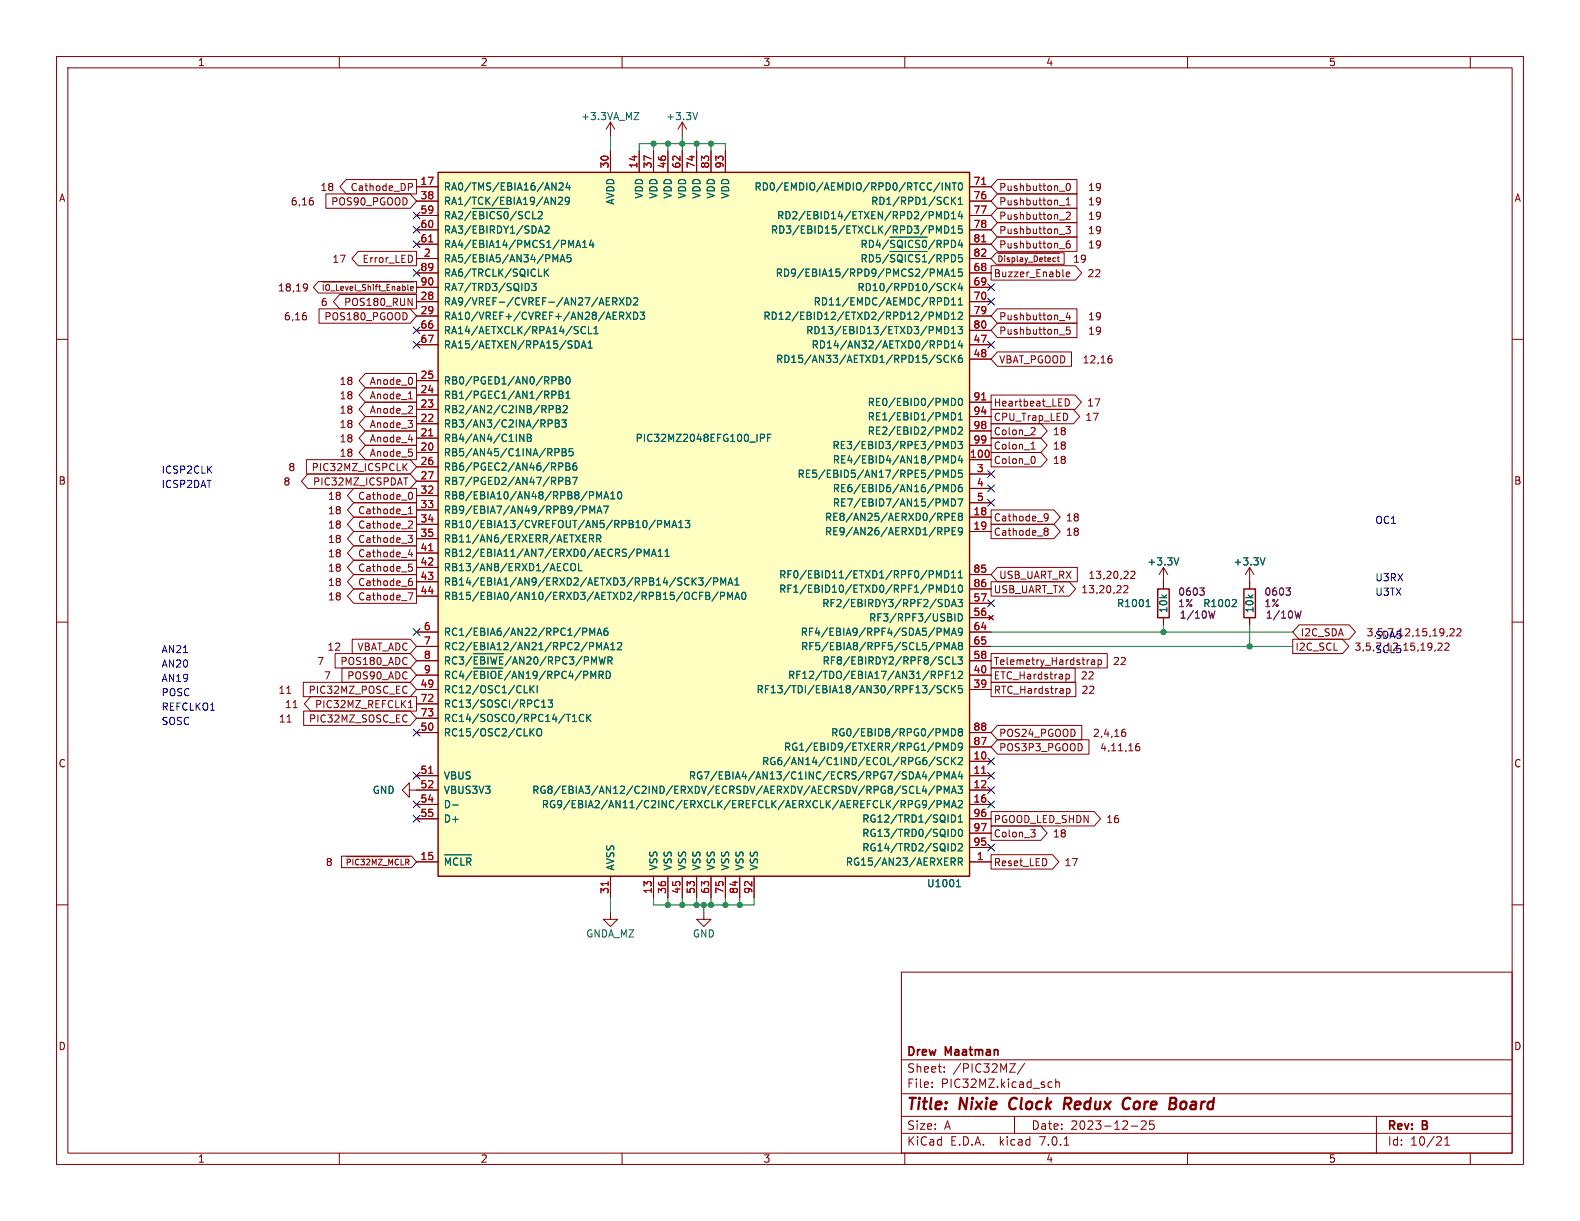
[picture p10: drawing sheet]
<svg xmlns="http://www.w3.org/2000/svg" width="279mm" height="216mm" viewBox="0 0 279 216" stroke-linecap="round" stroke-linejoin="round" font-family="sans-serif">
<defs><g id="words">
<g font-size="2.8" fill="#840000">
<text x="160.4" y="196.7">Title:</text>
<text x="169.8" y="196.7">Nixie</text>
<text x="179.2" y="196.7">Clock</text>
<text x="189.4" y="196.7">Redux</text>
<text x="200.5" y="196.7">Core</text>
<text x="209.3" y="196.7">Board</text>
</g>
<g font-size="2.1" fill="#840000">
<text x="160.4" y="189.8">Sheet:</text>
<text x="160.4" y="187">Drew</text>
<text x="167.3" y="187">Maatman</text>
<text x="168.6" y="189.8">/PIC32MZ/</text>
<text x="160.4" y="192.5">File:</text>
<text x="166.4" y="192.5">PIC32MZ.kicad_sch</text>
<text x="160.4" y="202.7">KiCad</text>
<text x="160.4" y="199.9">Size:</text>
<text x="167" y="199.9">A</text>
<text x="168.1" y="202.7">E.D.A.</text>
<text x="176.8" y="202.7">kicad</text>
<text x="182.4" y="199.9">Date:</text>
<text x="183.9" y="202.7">7.0.1</text>
<text x="189.3" y="199.9">2023-12-25</text>
<text x="245.4" y="200.1">Rev:</text>
<text x="245.4" y="202.7">Id:</text>
<text x="249.4" y="202.7">10/21</text>
<text x="251.6" y="200.1">B</text>
</g>
<g font-size="1.8" fill="#840000">
<text x="35" y="11.8">1</text>
<text x="85" y="11.8">2</text>
<text x="135" y="11.8">3</text>
<text x="185" y="11.8">4</text>
<text x="235" y="11.8">5</text>
<text x="10.4" y="35.8">A</text>
<text x="56.5" y="33.9">18</text>
<text x="61.9" y="33.9">Cathode_DP</text>
<text x="176.7" y="33.9">Pushbutton_0</text>
<text x="192.4" y="33.9">19</text>
<text x="267.8" y="35.8">A</text>
<text x="51.3" y="36.5">6,16</text>
<text x="58.4" y="36.5">POS90_PGOOD</text>
<text x="176.7" y="39">Pushbutton_2</text>
<text x="176.7" y="41.6">Pushbutton_3</text>
<text x="176.7" y="36.5">Pushbutton_1</text>
<text x="192.4" y="39">19</text>
<text x="192.4" y="41.6">19</text>
<text x="192.4" y="36.5">19</text>
<text x="58.7" y="46.6">17</text>
<text x="64" y="46.6">Error_LED</text>
<text x="176.7" y="44.1">Pushbutton_6</text>
<text x="189.8" y="46.6">19</text>
<text x="192.4" y="44.1">19</text>
<text x="49" y="51.7">18,19</text>
<text x="175.7" y="49.2">Buzzer_Enable</text>
<text x="192.3" y="49.2">22</text>
<text x="50.1" y="56.8">6,16</text>
<text x="56.6" y="54.3">6</text>
<text x="57.2" y="56.8">POS180_PGOOD</text>
<text x="60.7" y="54.3">POS180_RUN</text>
<text x="176.7" y="56.8">Pushbutton_4</text>
<text x="176.7" y="59.3">Pushbutton_5</text>
<text x="192.4" y="56.8">19</text>
<text x="192.4" y="59.3">19</text>
<text x="176.7" y="64.4">VBAT_PGOOD</text>
<text x="191.4" y="64.4">12,16</text>
<text x="59.9" y="68.2">18</text>
<text x="59.9" y="70.8">18</text>
<text x="65.3" y="68.2">Anode_0</text>
<text x="65.3" y="70.8">Anode_1</text>
<text x="59.9" y="73.3">18</text>
<text x="59.9" y="75.8">18</text>
<text x="65.3" y="73.3">Anode_2</text>
<text x="65.3" y="75.8">Anode_3</text>
<text x="175.7" y="74.6">CPU_Trap_LED</text>
<text x="175.7" y="77.1">Colon_2</text>
<text x="175.7" y="72">Heartbeat_LED</text>
<text x="186.2" y="77.1">18</text>
<text x="191.9" y="74.6">17</text>
<text x="192.2" y="72">17</text>
<text x="50.9" y="83.5">8</text>
<text x="55" y="83.5">PIC32MZ_ICSPCLK</text>
<text x="59.9" y="78.4">18</text>
<text x="59.9" y="80.9">18</text>
<text x="65.3" y="78.4">Anode_4</text>
<text x="65.3" y="80.9">Anode_5</text>
<text x="175.7" y="82.2">Colon_0</text>
<text x="175.7" y="79.7">Colon_1</text>
<text x="186.2" y="82.2">18</text>
<text x="186.2" y="79.7">18</text>
<text x="10.3" y="85.8">B</text>
<text x="50" y="86">8</text>
<text x="55.2" y="86">PIC32MZ_ICSPDAT</text>
<text x="57.9" y="88.5">18</text>
<text x="63.2" y="88.5">Cathode_0</text>
<text x="267.7" y="85.8">B</text>
<text x="57.9" y="93.6">18</text>
<text x="57.9" y="91.1">18</text>
<text x="63.2" y="93.6">Cathode_2</text>
<text x="63.2" y="91.1">Cathode_1</text>
<text x="175.7" y="92.4">Cathode_9</text>
<text x="175.7" y="94.9">Cathode_8</text>
<text x="188.5" y="92.4">18</text>
<text x="188.5" y="94.9">18</text>
<text x="57.9" y="96.2">18</text>
<text x="57.9" y="101.2">18</text>
<text x="57.9" y="98.7">18</text>
<text x="63.2" y="96.2">Cathode_3</text>
<text x="63.2" y="101.2">Cathode_5</text>
<text x="63.2" y="98.7">Cathode_4</text>
<text x="57.9" y="106.3">18</text>
<text x="57.9" y="103.8">18</text>
<text x="63.2" y="106.3">Cathode_7</text>
<text x="63.2" y="103.8">Cathode_6</text>
<text x="175.7" y="105.1">USB_UART_TX</text>
<text x="176.7" y="102.5">USB_UART_RX</text>
<text x="191.2" y="105.1">13,20,22</text>
<text x="192.5" y="102.5">13,20,22</text>
<text x="230" y="112.7">I2C_SDA</text>
<text x="241.7" y="112.7">3,5,7,12,15,19,22</text>
<text x="56" y="117.8">7</text>
<text x="57.8" y="115.2">12</text>
<text x="60.1" y="117.8">POS180_ADC</text>
<text x="63.1" y="115.2">VBAT_ADC</text>
<text x="175.7" y="117.8">Telemetry_Hardstrap</text>
<text x="196.8" y="117.8">22</text>
<text x="229.1" y="115.2">I2C_SCL</text>
<text x="239.5" y="115.2">3,5,7,12,15,19,22</text>
<text x="49.1" y="122.8">11</text>
<text x="50.3" y="125.4">11</text>
<text x="54.4" y="122.8">PIC32MZ_POSC_EC</text>
<text x="55.6" y="125.4">PIC32MZ_REFCLK1</text>
<text x="57.2" y="120.3">7</text>
<text x="61.3" y="120.3">POS90_ADC</text>
<text x="175.7" y="122.8">RTC_Hardstrap</text>
<text x="175.7" y="120.3">ETC_Hardstrap</text>
<text x="191.1" y="120.3">22</text>
<text x="191.3" y="122.8">22</text>
<text x="49.2" y="127.9">11</text>
<text x="54.5" y="127.9">PIC32MZ_SOSC_EC</text>
<text x="176.7" y="130.5">POS24_PGOOD</text>
<text x="193.3" y="130.5">2,4,16</text>
<text x="10.3" y="135.8">C</text>
<text x="176.7" y="133">POS3P3_PGOOD</text>
<text x="194.5" y="133">4,11,16</text>
<text x="267.7" y="135.8">C</text>
<text x="175.7" y="145.7">PGOOD_LED_SHDN</text>
<text x="175.7" y="148.2">Colon_3</text>
<text x="186.2" y="148.2">18</text>
<text x="195.6" y="145.7">16</text>
<text x="57.5" y="153.3">8</text>
<text x="175.7" y="153.3">Reset_LED</text>
<text x="188.3" y="153.3">17</text>
<text x="10.3" y="185.8">D</text>
<text x="267.7" y="185.8">D</text>
<text x="35" y="205.7">1</text>
<text x="85" y="205.7">2</text>
<text x="135" y="205.7">3</text>
<text x="185" y="205.7">4</text>
<text x="235" y="205.7">5</text>
</g>
<g font-size="1.8" fill="#006464">
<text x="102.7" y="21.4">+3.3VA_MZ</text>
<text x="117.7" y="21.4">+3.3V</text>
<text x="78.5" y="33.8">RA0/TMS/EBIA16/AN24</text>
<text x="113.9" y="35.3" transform="rotate(-90 113.9 35.3)">VDD</text>
<text x="116.4" y="35.3" transform="rotate(-90 116.4 35.3)">VDD</text>
<text x="118.9" y="35.3" transform="rotate(-90 118.9 35.3)">VDD</text>
<text x="121.5" y="35.3" transform="rotate(-90 121.5 35.3)">VDD</text>
<text x="124" y="35.3" transform="rotate(-90 124 35.3)">VDD</text>
<text x="126.6" y="35.3" transform="rotate(-90 126.6 35.3)">VDD</text>
<text x="129.1" y="35.3" transform="rotate(-90 129.1 35.3)">VDD</text>
<text x="133.3" y="33.8">RD0/EMDIO/AEMDIO/RPD0/RTCC/INT0</text>
<text x="78.5" y="36.4">RA1/TCK/EBIA19/AN29</text>
<text x="78.5" y="39.5">RA2/~{EBICS0}/SCL2</text>
<text x="78.5" y="41.5">RA3/EBIRDY1/SDA2</text>
<text x="108.8" y="36.3" transform="rotate(-90 108.8 36.3)">AVDD</text>
<text x="136.2" y="41.5">RD3/EBID15/ETXCLK/RPD3/PMD15</text>
<text x="137.3" y="38.9">RD2/EBID14/ETXEN/RPD2/PMD14</text>
<text x="153.9" y="36.4">RD1/RPD1/SCK1</text>
<text x="78.5" y="46.5">RA5/EBIA5/AN34/PMA5</text>
<text x="78.5" y="44">RA4/EBIA14/PMCS1/PMA14</text>
<text x="152" y="44.6">RD4/~{SQICS0}/RPD4</text>
<text x="152" y="47.2">RD5/~{SQICS1}/RPD5</text>
<text x="78.5" y="49.1">RA6/TRCLK/SQICLK</text>
<text x="78.5" y="51.6">RA7/TRD3/SQID3</text>
<text x="137" y="49.1">RD9/EBIA15/RPD9/PMCS2/PMA15</text>
<text x="151.5" y="51.6">RD10/RPD10/SCK4</text>
<text x="78.5" y="54.2">RA9/VREF-/CVREF-/AN27/AERXD2</text>
<text x="78.5" y="56.7">RA10/VREF+/CVREF+/AN28/AERXD3</text>
<text x="78.5" y="59.2">RA14/AETXCLK/RPA14/SCL1</text>
<text x="134.9" y="56.7">RD12/EBID12/ETXD2/RPD12/PMD12</text>
<text x="142.4" y="59.2">RD13/EBID13/ETXD3/PMD13</text>
<text x="143.8" y="54.2">RD11/EMDC/AEMDC/RPD11</text>
<text x="78.5" y="61.8">RA15/AETXEN/RPA15/SDA1</text>
<text x="137.1" y="64.3">RD15/AN33/AETXD1/RPD15/SCK6</text>
<text x="143.4" y="61.8">RD14/AN32/AETXD0/RPD14</text>
<text x="78.5" y="70.7">RB1/PGEC1/AN1/RPB1</text>
<text x="78.5" y="68.1">RB0/PGED1/AN0/RPB0</text>
<text x="153.3" y="71.9">RE0/EBID0/PMD0</text>
<text x="78.5" y="75.8">RB3/AN3/C2INA/RPB3</text>
<text x="78.5" y="73.2">RB2/AN2/C2INB/RPB2</text>
<text x="153.3" y="74.5">RE1/EBID1/PMD1</text>
<text x="153.3" y="77">RE2/EBID2/PMD2</text>
<text x="78.5" y="80.8">RB5/AN45/C1INA/RPB5</text>
<text x="78.5" y="78.3">RB4/AN4/C1INB</text>
<text x="78.5" y="83.4">RB6/PGEC2/AN46/RPB6</text>
<text x="112.3" y="78.3">PIC32MZ2048EFG100_IPF</text>
<text x="147.1" y="79.6">RE3/EBID3/RPE3/PMD3</text>
<text x="147.1" y="82.1">RE4/EBID4/AN18/PMD4</text>
<text x="78.5" y="85.9">RB7/PGED2/AN47/RPB7</text>
<text x="78.5" y="88.5">RB8/EBIA10/AN48/RPB8/PMA10</text>
<text x="140.9" y="84.6">RE5/EBID5/AN17/RPE5/PMD5</text>
<text x="147.1" y="87.2">RE6/EBID6/AN16/PMD6</text>
<text x="147.1" y="89.7">RE7/EBID7/AN15/PMD7</text>
<text x="78.5" y="91">RB9/EBIA7/AN49/RPB9/PMA7</text>
<text x="78.5" y="93.5">RB10/EBIA13/CVREFOUT/AN5/RPB10/PMA13</text>
<text x="145.8" y="92.3">RE8/AN25/AERXD0/RPE8</text>
<text x="145.8" y="94.8">RE9/AN26/AERXD1/RPE9</text>
<text x="78.5" y="96.1">RB11/AN6/ERXERR/AETXERR</text>
<text x="78.5" y="98.6">RB12/EBIA11/AN7/ERXD0/AECRS/PMA11</text>
<text x="78.5" y="101.2">RB13/AN8/ERXD1/AECOL</text>
<text x="202.8" y="100.1">+3.3V</text>
<text x="218.1" y="100.1">+3.3V</text>
<text x="78.5" y="103.7">RB14/EBIA1/AN9/ERXD2/AETXD3/RPB14/SCK3/PMA1</text>
<text x="78.5" y="106.2">RB15/EBIA0/AN10/ERXD3/AETXD2/RPB15/OCFB/PMA0</text>
<text x="137.6" y="102.4">RF0/EBID11/ETXD1/RPF0/PMD11</text>
<text x="137.6" y="105">RF1/EBID10/ETXD0/RPF1/PMD10</text>
<text x="145.3" y="107.5">RF2/EBIRDY3/RPF2/SDA3</text>
<text x="197.5" y="107.5">R1001</text>
<text x="212.7" y="107.5">R1002</text>
<text x="78.5" y="112.6">RC1/EBIA6/AN22/RPC1/PMA6</text>
<text x="141.5" y="112.6">RF4/EBIA9/RPF4/SDA5/PMA9</text>
<text x="153.6" y="110">RF3/RPF3/USBID</text>
<text x="206.6" y="108.5" transform="rotate(-90 206.6 108.5)">10k</text>
<text x="221.8" y="108.5" transform="rotate(-90 221.8 108.5)">10k</text>
<text x="78.5" y="115.1">RC2/EBIA12/AN21/RPC2/PMA12</text>
<text x="78.5" y="118.3">RC3/~{EBIWE}/AN20/RPC3/PMWR</text>
<text x="141.5" y="115.1">RF5/EBIA8/RPF5/SCL5/PMA8</text>
<text x="145.3" y="117.7">RF8/EBIRDY2/RPF8/SCL3</text>
<text x="78.5" y="122.7">RC12/OSC1/CLKI</text>
<text x="78.5" y="125.3">RC13/SOSCI/RPC13</text>
<text x="78.5" y="120.8">RC4/~{EBIOE}/AN19/RPC4/PMRD</text>
<text x="133.7" y="122.7">RF13/TDI/EBIA18/AN30/RPF13/SCK5</text>
<text x="139.2" y="120.2">RF12/TDO/EBIA17/AN31/RPF12</text>
<text x="78.5" y="130.4">RC15/OSC2/CLKO</text>
<text x="78.5" y="127.8">RC14/SOSCO/RPC14/T1CK</text>
<text x="146.8" y="130.4">RG0/EBID8/RPG0/PMD8</text>
<text x="78.5" y="138">VBUS</text>
<text x="121.7" y="138">RG7/EBIA4/AN13/C1INC/ECRS/RPG7/SDA4/PMA4</text>
<text x="134.6" y="135.4">RG6/AN14/C1IND/ECOL/RPG6/SCK2</text>
<text x="138.5" y="132.9">RG1/EBID9/ETXERR/RPG1/PMD9</text>
<text x="65.8" y="140.5">GND</text>
<text x="78.5" y="140.5">VBUS3V3</text>
<text x="78.5" y="143.1">D-</text>
<text x="94" y="140.5">RG8/EBIA3/AN12/C2IND/ERXDV/ECRSDV/AERXDV/AECRSDV/RPG8/SCL4/PMA3</text>
<text x="95.7" y="143.1">RG9/EBIA2/AN11/C2INC/ERXCLK/EREFCLK/AERXCLK/AEREFCLK/RPG9/PMA2</text>
<text x="78.5" y="145.6">D+</text>
<text x="152.3" y="145.6">RG12/TRD1/SQID1</text>
<text x="152.3" y="148.1">RG13/TRD0/SQID0</text>
<text x="78.5" y="153.8">~{MCLR}</text>
<text x="108.8" y="153.9" transform="rotate(-90 108.8 153.9)">AVSS</text>
<text x="116.4" y="153.9" transform="rotate(-90 116.4 153.9)">VSS</text>
<text x="118.9" y="153.9" transform="rotate(-90 118.9 153.9)">VSS</text>
<text x="121.5" y="153.9" transform="rotate(-90 121.5 153.9)">VSS</text>
<text x="124" y="153.9" transform="rotate(-90 124 153.9)">VSS</text>
<text x="126.6" y="153.9" transform="rotate(-90 126.6 153.9)">VSS</text>
<text x="129.1" y="153.9" transform="rotate(-90 129.1 153.9)">VSS</text>
<text x="131.6" y="153.9" transform="rotate(-90 131.6 153.9)">VSS</text>
<text x="134.2" y="153.9" transform="rotate(-90 134.2 153.9)">VSS</text>
<text x="149.4" y="153.2">RG15/AN23/AERXERR</text>
<text x="152.3" y="150.7">RG14/TRD2/SQID2</text>
<text x="163.9" y="157">U1001</text>
<text x="103.6" y="165.9">GNDA_MZ</text>
<text x="122.5" y="165.9">GND</text>
</g>
<g font-size="1.8" fill="#a90000">
<text x="107.7" y="29.8" transform="rotate(-90 107.7 29.8)">30</text>
<text x="112.8" y="29.8" transform="rotate(-90 112.8 29.8)">14</text>
<text x="115.3" y="29.8" transform="rotate(-90 115.3 29.8)">37</text>
<text x="117.9" y="29.8" transform="rotate(-90 117.9 29.8)">46</text>
<text x="120.4" y="29.8" transform="rotate(-90 120.4 29.8)">62</text>
<text x="122.9" y="29.8" transform="rotate(-90 122.9 29.8)">74</text>
<text x="125.5" y="29.8" transform="rotate(-90 125.5 29.8)">83</text>
<text x="128" y="29.8" transform="rotate(-90 128 29.8)">93</text>
<text x="74.3" y="32.8">17</text>
<text x="74.3" y="35.3">38</text>
<text x="172.1" y="32.8">71</text>
<text x="172.1" y="35.3">76</text>
<text x="74.3" y="37.8">59</text>
<text x="74.3" y="40.4">60</text>
<text x="172.1" y="37.8">77</text>
<text x="172.1" y="40.4">78</text>
<text x="74.3" y="42.9">61</text>
<text x="74.9" y="45.5">2</text>
<text x="172.1" y="42.9">81</text>
<text x="172.1" y="45.5">82</text>
<text x="74.3" y="53.1">28</text>
<text x="74.3" y="48">89</text>
<text x="74.3" y="50.5">90</text>
<text x="172.1" y="48">68</text>
<text x="172.1" y="50.5">69</text>
<text x="172.1" y="53.1">70</text>
<text x="74.3" y="55.6">29</text>
<text x="74.3" y="58.2">66</text>
<text x="172.1" y="55.6">79</text>
<text x="172.1" y="58.2">80</text>
<text x="74.3" y="60.7">67</text>
<text x="172.1" y="60.7">47</text>
<text x="172.1" y="63.2">48</text>
<text x="74.3" y="69.6">24</text>
<text x="74.3" y="67.1">25</text>
<text x="172.1" y="70.9">91</text>
<text x="74.3" y="77.2">21</text>
<text x="74.3" y="74.7">22</text>
<text x="74.3" y="72.1">23</text>
<text x="172.1" y="73.4">94</text>
<text x="172.1" y="75.9">98</text>
<text x="74.3" y="79.8">20</text>
<text x="74.3" y="82.3">26</text>
<text x="171.5" y="81">100</text>
<text x="172.1" y="78.5">99</text>
<text x="172.7" y="83.6">3</text>
<text x="74.3" y="84.8">27</text>
<text x="74.3" y="87.4">32</text>
<text x="74.3" y="89.9">33</text>
<text x="172.7" y="86.1">4</text>
<text x="172.7" y="88.6">5</text>
<text x="74.3" y="92.5">34</text>
<text x="74.3" y="95">35</text>
<text x="172.1" y="91.2">18</text>
<text x="172.1" y="93.7">19</text>
<text x="74.3" y="97.5">41</text>
<text x="74.3" y="100.1">42</text>
<text x="172.1" y="101.3">85</text>
<text x="74.3" y="102.6">43</text>
<text x="74.3" y="105.2">44</text>
<text x="172.1" y="106.4">57</text>
<text x="172.1" y="103.9">86</text>
<text x="74.9" y="111.5">6</text>
<text x="172.1" y="109">56</text>
<text x="172.1" y="111.5">64</text>
<text x="74.9" y="114">7</text>
<text x="74.9" y="116.6">8</text>
<text x="74.9" y="119.1">9</text>
<text x="172.1" y="119.1">40</text>
<text x="172.1" y="116.6">58</text>
<text x="172.1" y="114">65</text>
<text x="74.3" y="121.7">49</text>
<text x="74.3" y="124.2">72</text>
<text x="172.1" y="121.7">39</text>
<text x="74.3" y="129.3">50</text>
<text x="74.3" y="126.7">73</text>
<text x="172.1" y="131.8">87</text>
<text x="172.1" y="129.3">88</text>
<text x="74.3" y="136.9">51</text>
<text x="172.1" y="134.4">10</text>
<text x="172.1" y="136.9">11</text>
<text x="74.3" y="139.4">52</text>
<text x="74.3" y="142">54</text>
<text x="172.1" y="139.4">12</text>
<text x="172.1" y="142">16</text>
<text x="74.3" y="144.5">55</text>
<text x="172.1" y="149.6">95</text>
<text x="172.1" y="144.5">96</text>
<text x="172.1" y="147.1">97</text>
<text x="74.3" y="152.1">15</text>
<text x="172.7" y="152.1">1</text>
<text x="107.7" y="158.1" transform="rotate(-90 107.7 158.1)">31</text>
<text x="115.3" y="158.1" transform="rotate(-90 115.3 158.1)">13</text>
<text x="117.9" y="158.1" transform="rotate(-90 117.9 158.1)">36</text>
<text x="120.4" y="158.1" transform="rotate(-90 120.4 158.1)">45</text>
<text x="122.9" y="158.1" transform="rotate(-90 122.9 158.1)">53</text>
<text x="125.5" y="158.1" transform="rotate(-90 125.5 158.1)">63</text>
<text x="128" y="158.1" transform="rotate(-90 128 158.1)">75</text>
<text x="130.6" y="158.1" transform="rotate(-90 130.6 158.1)">84</text>
<text x="133.1" y="158.1" transform="rotate(-90 133.1 158.1)">92</text>
</g>
<g font-size="1.8" fill="#0000c2">
<text x="28.6" y="83.8">ICSP2CLK</text>
<text x="28.6" y="86.4">ICSP2DAT</text>
<text x="243.2" y="92.7">OC1</text>
<text x="243.2" y="105.4">U3TX</text>
<text x="243.2" y="102.9">U3RX</text>
<text x="243.2" y="113">SDA5</text>
<text x="28.6" y="118.1">AN20</text>
<text x="28.6" y="115.6">AN21</text>
<text x="243.2" y="115.6">SCL5</text>
<text x="28.6" y="123.2">POSC</text>
<text x="28.6" y="125.7">REFCLKO1</text>
<text x="28.6" y="120.6">AN19</text>
<text x="28.6" y="128.3">SOSC</text>
</g>
<g font-size="1.8" fill="#840084">
<text x="208.3" y="105.5">0603</text>
<text x="208.3" y="107.5">1%</text>
<text x="223.5" y="105.5">0603</text>
<text x="223.5" y="107.5">1%</text>
<text x="208.5" y="109.5">1/10W</text>
<text x="223.8" y="109.5">1/10W</text>
</g>
<g font-size="1.4" fill="#840000">
<text x="176.4" y="47">~{Display_Detect}</text>
<text x="56.7" y="52.1">~{IO_Level_Shift_Enable}</text>
<text x="61" y="153.7">~{PIC32MZ_MCLR}</text>
</g>
</g></defs>
<g fill="none" stroke="#840000" stroke-width=".18">
<path d="M10 10h259.4v195.9h-259.4zM12 12h255.4v191.9h-255.4zM60 10v2M110 10v2M160 10v2M210 10v2M260 10v2M55.1 35h.2M55.2 35.5l.2 .2v.3l-.2 .2M57.6 34.3h14.9l1.2 1.3-1.2 1.2h-14.9zM61.2 31.7h12.5v2.6h-12.5l-1.1-1.3zM72.2 32.4h.5l.2 .3-.1 .3-.6 .1"/>
<path d="M73.7 33h3.8M73.7 35.6h3.8M73.7 38.1h3.8M107.9 21.6v2.5M107.9 26.7v3.8M107.9 21.6l-.7 1.3M107.9 21.6l.8 1.3M113 26.7v3.8M115.6 26.7v3.8M118.1 26.7v3.8M120.6 21.6l-.7 1.3M120.6 21.6v2.5"/>
<path d="M120.6 26.7v3.8M120.6 21.6l.8 1.3M123.2 26.7v3.8M125.7 26.7v3.8M128.3 26.7v3.8M171.4 33h3.9M171.4 35.6h3.9M171.4 38.1h3.9M176.4 36.8h14v2.6h-14l-1.1-1.3zM176.4 39.4h14v2.5h-14l-1.1-1.3zM176.4 34.3h14v2.5h-14l-1.1-1.2zM176.4 31.7h14v2.6h-14l-1.1-1.3z"/>
<path d="M187.3 38.9h1M187.3 36.4h1M187.3 33.8h1M188.5 37.6l.5-.1 .3 .4-.8 .9h.8M188.5 36.2h.8M188.5 35.3l.4-.3v1.2M188.7 32.5l.1-.1a.68 .68 0 0 1 .5 .7 .68 .68 0 0 1-.5 .6 .84 .84 0 0 1-.1-1.2zM10 60h2M53.8 55.3h.3M53.9 50.2l.4 .1a.84 .84 0 0 1-.3 1.2M54 55.8l.2 .2v.3l-.2 .3M54.4 50.7l-.3 .3h-.2"/>
<path d="M56.3 49.8h17.4v2h-17.4l-.9-1zM56.4 54.6h16.1l1.2 1.3-1.2 1.3h-16.1zM57 49.9h16.2M57.2 50.3v1M57.6 50.7a.34 .34 0 0 1 .3-.4 .34 .34 0 0 1 .4 .4M59.5 50.3v1M60.1 52.1h13.6v2.5h-13.6l-1.1-1.3zM62.8 50.3v.9M63.3 44.4h10.4v2.6h-10.4l-1.1-1.3zM64.7 50.4l-.4-.1-.2 .3M65.1 50.3v1M66 50.3v.1"/>
<path d="M66.7 50.3l-.2 .2v.8M67.1 50.3v.9M68.9 50.3h-.5v1M71.2 50.3v1M72.1 50.3v.9M72.2 52.7l.7 1.3v-1.3M72.8 45.3l.1 .4-.1 .5M73.7 45.7h3.8M73.7 53.3h3.8M73.7 55.9h3.8M73.7 40.6h3.8M73.7 43.2h3.8"/>
<path d="M73.7 58.4h3.8M73.7 48.3h3.8M73.7 50.8h3.8M171.4 45.7h3.9M171.4 53.3h3.9M171.4 55.9h3.9M171.4 40.6h3.9M171.4 43.2h3.9M171.4 58.4h3.9M171.4 48.3h3.9M171.4 50.8h3.9M175.3 47h14.9l1.1 1.3-1.1 1.2h-14.9z"/>
<path d="M176.1 44.7h12.1v2h-12.1l-.8-1zM176.4 54.6h14v2.6h-14l-1.1-1.3zM176.4 57.1h14v2.6h-14l-1.1-1.3zM176.4 41.9h14v2.6h-14l-1.1-1.3zM176.5 44.8h10.8M177.2 45.5l-.2-.2-.4-.1v1.1M177.7 45.2v.1M179.9 45.2v.9M183.4 45.5l-.1-.2-.4-.1v1.1M184.8 45.2v.9M187.1 45.2v.9M187.3 41.4h1"/>
<path d="M187.3 56.7h1M187.3 59.2h1M187.3 44h1M188.5 40h.8l-.5 .5 .4 .2v.5l-.2 .1-.5-.1M188.6 48.5l.6-.1-.1-.2-.4-.1-.1 .2v.6h.5M188.8 55.2l-.3 .9h.8M189.1 42.6h-.3a.86 .86 0 0 0 0 1.3l.4-.2 .1-.4-.3-.2h-.3l-.2 .2M189.1 55.7v.9M189.2 57.8h-.6l-.1 .6 .2-.1 .4 .1 .2 .2-.1 .4-.2 .1-.5-.1M267.4 60h2M64.6 76.2h9.1v2.5h-9.1l-1.1-1.2zM64.6 78.7h9.1v2.6h-9.1l-1.1-1.3z"/>
<path d="M64.6 71.1h9.1v2.6h-9.1l-1.1-1.3zM64.6 73.7h9.1v2.5h-9.1l-1.1-1.3zM64.6 66h9.1v2.6h-9.1l-1.1-1.3zM64.6 68.6h9.1v2.5h-9.1l-1.1-1.2zM72.2 74.3h.7l-.4 .5M72.2 77.7h.8M72.2 70.5h.7M72.3 79.4h.6M72.8 71.9l.1 .1v.3l-.7 .8h.7M72.8 80l.1 .1-.1 .5M72.9 67v.7M72.9 74.9v.6"/>
<path d="M73.7 77.5h3.8M73.7 74.9h3.8M73.7 72.4h3.8M73.7 69.9h3.8M73.7 67.3h3.8M73.7 61h3.8M171.4 61h3.9M171.4 63.5h3.9M171.4 71.1h3.9M171.4 73.7h3.9M171.4 76.2h3.9M171.4 78.7h3.9"/>
<path d="M175.3 72.4h14.5l1.1 1.3-1.1 1.2h-14.5zM175.3 74.9h8.8l1.1 1.3-1.1 1.3h-8.8zM175.3 77.5h8.8l1.1 1.2-1.1 1.3h-8.8zM175.3 69.8h14.8l1.1 1.3-1.1 1.3h-14.8zM176.4 62.2h13.1v2.6h-13.1l-1.1-1.3zM182.3 79.4h.8M182.6 78.3l.1-.2v1.3M182.8 75.6l.3 .3-.1 .3-.7 .7h.8M188.4 70.5a.64 .64 0 0 1 .7 .7 .64 .64 0 0 1-.7 .6M196.3 62.9h.2M196.4 63.4l.2 .2v.3l-.2 .3M54.2 81.3h18.3l1.2 1.3-1.2 1.2h-18.3z"/>
<path d="M54.4 83.8h18.1l1.2 1.3-1.2 1.3h-18.1l-1.1-1.3zM62.5 94h11.2v2.5h-11.2l-1.1-1.2zM62.5 99.1h11.2v2.5h-11.2l-1.1-1.3zM62.5 91.4h11.2v2.6h-11.2l-1.1-1.3zM62.5 96.5h11.2v2.6h-11.2l-1.1-1.3zM62.5 88.9h11.2v2.5h-11.2l-1.1-1.2zM62.5 86.4h11.2v2.5h-11.2l-1.1-1.3zM71.4 84.5h.7M71.4 82.5l.6 .7M72 82l-.7 .7M72.2 94.7h.7l-.4 .4 .4 .2v.4l-.2 .2h-.4M72.2 90.8h.7"/>
<path d="M72.2 89.9l.4-.3v1.2M72.3 92.2l.4-.1 .2 .4-.7 .9h.7M72.3 99.7h.6M72.4 87.1l.1-.1a.68 .68 0 0 1 .5 .7 .68 .68 0 0 1-.5 .6l-.1-.1M72.5 97.1l-.3 .9h.8M72.8 97.6v.9M73.7 80h3.8M73.7 82.6h3.8M73.7 85.1h3.8M73.7 87.6h3.8M73.7 90.2h3.8M73.7 92.7h3.8"/>
<path d="M73.7 95.3h3.8M73.7 97.8h3.8M171.4 81.3h3.9M171.4 91.4h3.9M171.4 94h3.9M171.4 83.8h3.9M171.4 86.4h3.9M171.4 88.9h3.9M175.3 90.2h11.1l1.1 1.2-1.1 1.3h-11.1zM175.3 92.7h11.1l1.1 1.3-1.1 1.3h-11.1zM175.3 80h8.8l1.1 1.3-1.1 1.3h-8.8zM182.9 80.7l.2 .5-.2 .7"/>
<path d="M184.9 90.8l.4 .2a.84 .84 0 0 1-.3 1.1h-.3M184.9 93.4h.2l.3 .2-.3 .3M184.9 93.9h.2M185.1 93.9l.3 .3v.2l-.2 .2-.3 .1M185.4 91.4l-.2 .2h-.3M10 110h2M59.3 115.6h13.2l1.2 1.2-1.2 1.3h-13.2zM60.5 118.1h12l1.2 1.3-1.2 1.3h-12zM62.3 113h10.2l1.2 1.3-1.2 1.3h-10.2zM62.5 104.1h11.2v2.6h-11.2l-1.1-1.3zM62.5 101.6h11.2v2.5h-11.2l-1.1-1.2zM72.2 104.8h.8l-.5 1.3"/>
<path d="M72.3 100.3l.4-.1 .2 .3-.1 .4h-.5M72.3 102.8h.4l.2 .2-.1 .5h-.5M72.8 102.3l-.4 .1M73.7 119.4h3.8M73.7 100.3h3.8M73.7 102.9h3.8M73.7 105.4h3.8M73.7 116.8h3.8M73.7 111.8h3.8M73.7 114.3h3.8M171.4 119.4h3.9M171.4 109.2h3.9"/>
<path d="M171.4 106.7h3.9M171.4 116.8h3.9M171.4 111.8h3.9M171.4 114.3h3.9M171.4 101.6h3.9M171.4 104.1h3.9M174.9 108.8l.7 .8M175.3 115.6h20.5v2.5h-20.5zM175.3 118.1h14.8v2.6h-14.8zM175.3 102.9h13.8l1.1 1.2-1.1 1.3h-13.8zM175.6 108.8l-.7 .8M176.4 100.3h14.1v2.6h-14.1l-1.1-1.3z"/>
<path d="M188.5 119.3l.4-.1 .2 .3-.1 .5h-.5M193 116.7h.5l.1 .8M193.6 117h-.4l-.2 .2 .2 .3h.4M194.2 116.7h.3l.3 .2-.1 .6h-.5M194.2 116.7v1.2M198.7 103.7l.5-.2 .2 .4-.7 .9h.7M200 101.1l.5-.1 .2 .4-.8 .9h.8M205.7 100.3l-.7 1.3M205.7 100.3v3.8M205.7 109.2v1.3M205.7 100.3l.8 1.3M221 100.3l-.8 1.3"/>
<path d="M221 100.3v3.8M221 109.2v1.3M221 100.3l.7 1.3M228.6 113h8.8l1.1 1.3-1.1 1.3h-8.8zM229.7 110.5h8.9l1.1 1.3-1.1 1.2h-8.9l-1.1-1.2zM254.3 113.8l.5-.1 .2 .4-.8 .9h.8M255.5 113.8l.5-.1 .2 .4-.8 .9h.8M256.4 111.3l.5-.1 .2 .3-.7 .9h.7M257.6 111.3l.5-.1 .3 .3-.8 .9h.8M267.4 110h2M50.7 122.6h.7M50.8 127.7h.7"/>
<path d="M51.8 125.1h.8M53.6 120.6h18.9l1.2 1.3-1.2 1.3h-18.9zM53.7 125.7h18.8l1.2 1.3-1.2 1.3h-18.8zM54.9 123.2h18.8v2.5h-18.8l-1.1-1.2zM71.7 121.3l.3 .1M71.9 126.5h.1M72 122.5l-.3 .1M72 127.6h-.1M72.2 124.2l.4-.3v1.2M72.2 125.1h.7M72.4 139.7v-1.3l-1.3 1.3 1.3 1.3v-1.3h5.1M73.7 137.2h3.8"/>
<path d="M73.7 121.9h3.8M73.7 129.5h3.8M73.7 124.5h3.8M73.7 127h3.8M171.4 134.6h3.9M171.4 137.2h3.9M171.4 139.7h3.9M171.4 121.9h3.9M171.4 129.5h3.9M171.4 132.1h3.9M175.3 120.6h14.9v2.6h-14.9zM176.4 130.8h16.2v2.6h-16.2l-1.1-1.3z"/>
<path d="M176.4 128.3h14.9v2.5h-14.9l-1.1-1.3zM188.6 121.8h.4l.2 .2-.1 .5h-.5M198.6 129.4l.3 .1 .2 .2-.1 .4-.4 .1M198.7 128.9h.2M200.9 132h.4l.2 .2-.1 .5h-.5M201.4 131.5h-.3l-.2 .3M10 160h2M60.4 151.4h12.4l.9 1-.9 1h-12.4zM61.2 151.5h11.2M62 152.3l-.1-.3-.5-.1v1M62.4 151.9v1M63.5 152l-.3-.1-.3 .3"/>
<path d="M63.8 151.9h.6l-.3 .4M64.8 152l.4-.1 .2 .3M65.8 152.9v-1l.4 .8 .3-.8v1M66.9 151.9h.7l-.7 1M68.7 152.9v-1l.4 .8 .3-.8v1M70.5 152l-.3-.1-.3 .3M70.9 151.9v1M72.3 152.3l-.1-.3-.5-.1v1M73.7 152.4h3.8M73.7 142.2h3.8M73.7 144.8h3.8M107.9 154.9v3.9"/>
<path d="M115.6 154.9v3.9M118.1 154.9v3.9M120.6 154.9v3.9M123.2 154.9v3.9M125.7 154.9v3.9M128.3 154.9v3.9M130.8 154.9v3.9M133.3 154.9v3.9M171.4 152.4h3.9M171.4 142.2h3.9M171.4 144.8h3.9M171.4 149.9h3.9"/>
<path d="M171.4 147.3h3.9M175.3 151.1h10.8l1.1 1.3-1.1 1.3h-10.8zM175.3 143.5h18.2l1.1 1.3-1.1 1.3h-18.2zM175.3 146h8.8l1.1 1.3-1.1 1.3h-8.8zM182.3 146.7h.8l-.5 .5M182.8 147.2l.3 .3v.3l-.3 .2M267.4 160h2M107.9 161.3v1.3h1.3l-1.3 1.2-1.2-1.2h1.2M124.5 161.3v1.3h1.2l-1.2 1.2-1.3-1.2h1.3M159.4 171.9h108v32h-108zM159.4 197.4h108M159.4 193.4h108"/>
<path d="M159.4 187.4h108M164.8 192.2v.1M164.8 191.4v.1M167 189.5v.1M167 188.7v.1M178.5 188.1h1l-1 1.5h1M179.4 197.4v3M181.2 188l-1.3 2M185.6 191.3l.4 .1M186 192.2l-.4 .1M186.7 191.4l.2-.1 .4 .1v.9M186.7 190.8v1.5"/>
<path d="M200 199.1h1.2M201.8 198.3l.6-.1 .2 .1 .1 .3-.9 1.1h.9M204 198.2h-.7v.7l.2-.1h.5l.1 .3-.1 .5-.2 .1-.5-.1M243.4 197.4v6.5M60 203.9v2M110 203.9v2M159.4 200.4h108M160 203.9v2M188.2 202.5h.8M210 203.9v2M255.5 202.5h.8M255.5 201.4l.4-.4v1.5"/>
<path d="M260 203.9v2"/>
</g>
<path d="M178.6 194.6l-.1 .7v.3M188.2 195.2h.8M189.1 194.1h-.7l-.3 2M199 194.2l.3-.1 .5 .1M199.7 195.9l-.6 .2M207.8 195.2a.53 .53 0 0 1 0 .7M207.9 194.2a.44 .44 0 0 1 0 .7" fill="none" stroke="#840000" stroke-width=".4"/>
<g fill="none" stroke="#006464" stroke-width=".18">
<path d="M112.1 19.9h.9l-.9 1.3h.9M123.4 19.9l-.5 1.3M79.5 37.7l-.2-.3h-.5v1.3M79.9 38.7l.4-1.3 .4 1.3M81.1 37.5l.5-.1 .2 .3M83.3 37.4l-1.1 1.6M83.5 36.8h6.5M84.3 37.4h-.6v1.3M85.5 37.7l-.2-.3h-.5v1.3M86.1 37.4v1.3M87.4 37.5l-.3-.1-.4 .3M88.6 37.5l-.4-.1-.3 .3"/>
<path d="M89.2 37.7l.2-.3 .4 .3M91.3 37.4l-1.1 1.6M92.4 37.5l-.5-.1-.2 .3M93.7 37.5l-.4-.1-.4 .3M94.2 37.4v1.3M95.2 37.5l.5-.1 .2 .3M95.6 40l.4 1.2M97.5 34.9l.7 1.2v-1.2M97.6 32.3l.7 1.3v-1.3M98.7 35l.5-.1 .3 .3-.8 .9h.8M98.9 32.5l.5-.2 .2 .4-.8 .9h.8M100.4 32.3l-.3 .9h.8"/>
<path d="M100.7 32.8v.8M100.7 35.4l-.3 .3h-.2l-.2-.3 .1-.5h.3l.2 .1a.84 .84 0 0 1-.3 1.1h-.2M165.6 37.4l.4 .9 .4-.9v1.3M165.6 40l.4 .9 .4-.9v1.2M166.2 32.3l-1.1 1.6M166.6 32.3v1.3M167 37.4a.64 .64 0 0 1 .8 .7 .64 .64 0 0 1-.8 .6zM167 40a.64 .64 0 0 1 .8 .6 .64 .64 0 0 1-.8 .6zM168 32.3v1.3l-.8-1.3v1.3M168.3 34.9v1.2M168.3 37.8l.3-.4v1.3M168.3 38.7h.7"/>
<path d="M168.4 32.3h.7M168.4 35.4l.6 .7M168.7 32.3v1.3M169 34.9l-.7 .7M169.5 35.2l.3-.3v1.2M169.5 36.1h.7M169.6 32.5l.2-.2a.68 .68 0 0 1 .4 .7 .68 .68 0 0 1-.4 .6l-.2-.1-.1-.4zM169.8 37.4l-.3 .9h.8M170.1 37.8v.9M170.1 40h-.6v.6l.1-.2 .5 .1 .1 .2-.1 .4-.1 .1-.5-.1M93.4 50.2l.2 .5-.2 .6M94 50.1h.8l-.4 .5 .4 .1v.6l-.2 .1-.6-.1"/>
<path d="M95.2 48.8h.6M95.3 40.9h.6M96.3 47.6v1.2M96.4 40.1l.5-.1 .2 .3-.8 .9h.8M96.4 48.1l.6 .7M97 47.6l-.7 .7M97.8 45l.4 .9 .4-.9v1.3M99 46.3l.5-1.3 .4 1.3M99.2 45.9h.6M100.9 45h-.6v.6l.1-.1 .5 .1 .1 .2-.1 .4-.2 .1-.4-.1M101.8 43.8l.5-1.3 .4 1.3M102 43.4h.6"/>
<path d="M102.7 58.5l.3 .4 .3 .1 .2-.1M103 43.8h.8M103 42.9l.4-.4v1.3M103.5 57.9l-.2-.2-.3 .1-.3 .5M104.1 57.7v1.3h.6M104.6 42.4l-.4 .9h.8M104.9 42.9v.9M105 59h.8M105 58.1l.4-.4v1.3M107.2 53.9h.6M107.2 52.7h.6M108.4 53.3h.6l.1-.2-.1-.3-.6-.1v1.2"/>
<path d="M108.7 53.3l.4 .6M109.5 52.7l.9 1.2M109.6 55.2h.5l.2 .2-.1 .4-.6 .1M109.9 55.9l.4 .6M110.4 52.7l-.9 1.2M110.7 55.2l.9 1.3M110.8 52.7a.64 .64 0 0 1 .8 .6 .64 .64 0 0 1-.8 .6zM111.6 55.2l-.9 1.3M112.1 52.8l.4-.1 .3 .3-.8 .9h.8M112.1 55.2a.64 .64 0 0 1 .7 .6 .64 .64 0 0 1-.7 .7zM113.2 55.2h.8l-.4 .5 .3 .1v.5l-.2 .2-.5-.2M152.5 45v1.3"/>
<path d="M153.2 42.7l-.2-.2h-.5v1.3M153.7 45v1.3M154.4 42.8l-.2-.2-.5-.1v1.3M155 45v.6M155.3 42.4l-.3 .9M157.1 42.4l-1.1 1.7M157.1 45l-1.1 1.6M157.4 41.9h6.6M157.4 44.5h6.6M158.2 42.6l-.5-.1-.2 .2M158.7 42.9a.42 .42 0 0 1 .4-.4 .42 .42 0 0 1 .4 .4M160.1 42.5v1.3"/>
<path d="M160.1 45v1.3M161.4 42.6l-.3-.1-.4 .3M162.6 42.6l-.5-.1-.2 .2M163.2 42.7l.2-.2 .4 .2M163.5 45v1.3M165.3 42.4l-1.1 1.7M165.3 45l-1.1 1.6M165.6 56.5v-1.3l.4 .9 .4-.9v1.3M165.7 45v1.3M165.8 48.8v-1.2l.4 .9 .4-.9v1.2M166.4 42.7l-.2-.2h-.5v1.3M167 45v1.3"/>
<path d="M167 55.2a.64 .64 0 0 1 .8 .6 .64 .64 0 0 1-.8 .7zM167 52.7a.64 .64 0 0 1 .8 .6 .64 .64 0 0 1-.8 .6M167 57.7a.64 .64 0 0 1 .8 .7 .64 .64 0 0 1-.8 .6zM167 48.8l.5-1.2 .4 1.2M167.2 48.5h.6M167.7 42.7l-.2-.2h-.5v1.3M168.3 45v1.3M168.3 50.1v1.3M168.3 53.9h.7M168.3 56.5h.7M168.3 40.3l.3-.3v1.2M168.3 53l.3-.3v1.2"/>
<path d="M168.3 55.6l.3-.4v1.3M168.3 58.1l.3-.4v1.3M168.3 41.2h.7M168.3 59h.7M168.3 48.8h.7M168.4 50.7l.6 .7M168.6 47.6v1.2M168.9 42.8l-.2-.2-.4-.1v1.3M169 50.1l-.7 .7M169.4 57.7h.8l-.4 .5 .3 .1v.6l-.1 .1-.6-.1M169.5 55.3l.5-.1 .2 .4-.8 .9h.8M169.5 53.9h.7"/>
<path d="M169.5 53l.3-.3v1.2M169.5 47.6v.6l.1-.1M169.5 45v.6M169.8 50.1l-.3 .9h.8M169.8 42.4l-.3 .9M170 48.1l.2 .2-.1 .4-.1 .1-.5-.1M170.1 50.5v.9M91.9 76.8l.7 1.3v-1.3M93.2 76.8h.5l.2 .2-.2 .4 .2 .1 .1 .3-.3 .3h-.5zM93.2 77.4h.5M96.9 74.2h.5l.3 .3-.2 .4h-.6M97.1 71.7h.5l.2 .2-.1 .4-.6 .1"/>
<path d="M97.6 66.6h.5l.2 .3-.1 .3-.6 .1M97.6 69.2h.5l.2 .2-.1 .4h-.6M98.1 79.3h.5l.3 .3-.2 .3-.6 .1M98.2 74.2h.4l.3 .3-.3 .4 .3 .1v.3l-.2 .2h-.5zM98.2 74.9h.4M98.4 71.7h.4l.2 .2-.2 .4 .2 .1 .1 .3-.2 .3h-.5zM98.4 72.3h.4M98.9 69.2h.4l.2 .2-.2 .4 .2 .1 .1 .3-.2 .2h-.5zM98.9 66.6h.4l.2 .3-.2 .3 .2 .2 .1 .3-.2 .2h-.5zM98.9 69.8h.4M98.9 67.2h.4M99.4 74.2h.7l-.4 .5 .4 .2v.5l-.2 .1-.5-.1"/>
<path d="M99.4 79.3h.4l.3 .3-.3 .3 .3 .2v.3l-.2 .2h-.5zM99.4 79.9h.4M99.6 71.8l.5-.1 .2 .4-.8 .9h.8M100.1 70.4h.7M100.1 69.5l.3-.3v1.2M100.2 66.7l.2-.1a.68 .68 0 0 1 .4 .7 .68 .68 0 0 1-.4 .6l-.2-.1-.1-.4zM101.3 79.3h-.6l-.1 .6 .2-.1 .4 .1 .1 .2v.4l-.2 .1-.5-.1M101.7 60.3a.64 .64 0 0 1 .7 .6 .64 .64 0 0 1-.7 .6M102.8 61.5l.4-1.2 .4 1.2M102.9 61.2h.6M104 61.5h.7M104 60.6l.4-.3v1.2"/>
<path d="M134.5 76.8h.5l.2 .2-.1 .4-.6 .1M135.7 77.4h.5M136.3 76.8h-.6v1.3M165.7 63.2l.7 .5-.2 .4-.5-.1M166.4 62.9l-.4-.1-.3 .3M166.8 78.1l.4 .9 .5-.9v1.2M167 60.3a.64 .64 0 0 1 .8 .6 .64 .64 0 0 1-.8 .6zM167.7 62.9a.6 .6 0 0 0-.8 .5 .6 .6 0 0 0 .6 .7l.2-.1M168.3 62.8v1.3M168.3 73a.64 .64 0 0 1 .7 .6 .64 .64 0 0 1-.7 .6zM168.3 78.1a.64 .64 0 0 1 .7 .6 .64 .64 0 0 1-.7 .6zM168.3 70.4a.64 .64 0 0 1 .7 .7 .64 .64 0 0 1-.7 .6"/>
<path d="M168.3 75.5a.64 .64 0 0 1 .7 .7 .64 .64 0 0 1-.7 .6M168.3 60.6l.3-.3v1.2M168.3 61.5h.7M168.4 63.4l.6 .7M169 62.8l-.7 .7M169.4 78.1h.8l-.4 .4 .3 .2v.5l-.1 .1-.6-.1M169.5 75.6l.5-.1 .2 .4-.8 .9h.8M169.5 74.2h.7M169.5 73.3l.3-.3v1.2M169.6 70.6l.2-.2a.68 .68 0 0 1 .4 .7 .68 .68 0 0 1-.4 .6l-.2-.1-.1-.4zM169.8 60.2l-.3 .9h.8M170.1 62.8l-.4 .1a.86 .86 0 0 0 0 1.2l.4-.1 .1-.5-.2-.2h-.3l-.2 .2"/>
<path d="M170.1 60.7v.8M98.8 81.9h.5l.2 .2-.1 .4h-.6M98.8 84.4h.5l.2 .2-.1 .4-.6 .1M100.1 81.9h.4l.2 .2-.2 .4 .2 .1 .1 .3-.2 .2h-.5zM100.1 84.4h.4l.2 .2-.2 .4 .2 .1 .1 .3-.2 .3h-.5zM100.1 82.5h.4M100.1 85h.4M100.2 99.6l.2 .2M101.1 99.7l.1-.1a.43 .43 0 0 1 .6 .5v.4a.42 .42 0 0 1-.5 .4 .42 .42 0 0 1-.4-.4v-.4zM101.2 84.4h.9l-.6 1.3M101.9 81.9h-.4a.86 .86 0 0 0 0 1.2l.5-.1v-.4l-.2-.2h-.3l-.2 .2M102.3 99.6v1.3h.6"/>
<path d="M103 89.5h.5l.3 .2-.2 .4-.6 .1M104.2 95.2h.7l.1-.2-.1-.3-.7-.1v1.2M104.3 90.8v-1.3l.4 .9 .5-.9v1.3M104.6 95.2l.4 .6M105.5 95.2h.6l.1-.2v-.3l-.7-.1v1.2M105.5 88.2v-1.3l.4 1 .5-1v1.3M105.6 90.8l.4-1.3 .4 1.3M105.7 90.4h.6M105.8 95.2l.4 .6M106.7 89.5h.9l-.6 1.3M106.8 88.2l.4-1.3 .4 1.3M106.9 87.9h.6"/>
<path d="M108 87.3l.4-.4v1.3M108 88.2h.7M109.3 87.1l.2-.2a.68 .68 0 0 1 .5 .7 .68 .68 0 0 1-.5 .6l-.2-.1-.1-.4zM112.7 97.1h.4l.3 .2-.1 .4-.6 .1M113.9 98.4v-1.3l.4 .9 .5-.9v1.3M115.2 98.4l.4-1.3 .4 1.3M115.3 98h.6M116.3 92h.5l.2 .3-.1 .3-.6 .1M116.4 98.4h.7M116.4 97.5l.4-.4v1.3M117.6 93.3v-1.3l.4 .9 .4-.9v1.3M117.6 98.4h.7"/>
<path d="M117.6 97.5l.4-.4v1.3M118.8 93.3l.4-1.3 .5 1.3M118.9 92.9h.6M120 93.3h.8M120 92.4l.4-.4v1.3M121.2 92h.8l-.5 .5 .4 .1v.6l-.2 .1-.5-.1M165.5 83.1h.5l.3 .3-.2 .3-.6 .1M166.8 80.6l.4 .9 .5-.9v1.3M166.8 84.4v-1.3l.4 .9 .5-.9v1.3M166.8 85.7l.4 .9 .5-.9v1.2M166.8 88.2l.4 .9 .5-.9v1.3M167.1 90.8h.5l.2 .2-.1 .4h-.6"/>
<path d="M167.1 93.3h.5l.2 .2-.1 .4-.6 .1M168.3 80.6a.64 .64 0 0 1 .7 .6 .64 .64 0 0 1-.7 .7zM168.3 83.1a.64 .64 0 0 1 .7 .7 .64 .64 0 0 1-.7 .6zM168.3 85.7a.64 .64 0 0 1 .7 .6 .64 .64 0 0 1-.7 .6zM168.3 88.2a.64 .64 0 0 1 .7 .7 .64 .64 0 0 1-.7 .6zM168.4 91.4h.4M168.4 93.9h.4M169 90.8h-.6v1.2h.6M169 93.3h-.6v1.3h.6M169.4 88.2h.9l-.6 1.3M169.7 91.3l-.2-.2 .2-.3h.3l.2 .2-.2 .3M169.7 91.3l-.2 .2v.4l.2 .1h.3l.2-.2v-.3l-.2-.2"/>
<path d="M169.7 91.3h.3M169.8 80.5l-.3 .9h.8M170.1 85.7h-.4a.86 .86 0 0 0 0 1.2l.4-.1 .1-.4-.2-.2h-.3l-.2 .2M170.1 81v.9M170.1 83.1h-.6v.6l.1-.1 .5 .1 .1 .2-.1 .4-.1 .1-.5-.1M170.2 93.8l-.2 .3h-.3l-.2-.3 .1-.4 .4-.1 .1 .1a.84 .84 0 0 1-.3 1.2h-.2M208.5 98.6l-.5 1.3M223.7 98.6l-.4 1.3M78.8 118.7v1.3M79.5 116.4l-.2-.2h-.5v1.2M80.8 116.3l-.4-.1-.3 .3M81.2 116.2h.8l-.4 .4"/>
<path d="M81.6 118.6l-.3 .9M83.4 116.1l-1 1.6M83.4 118.6l-1 1.7M83.7 115.6h5.4M83.7 118.1h5.2M83.9 118.7v1.3M84.5 116.2h-.6v1.2M85 118.7v1.3M85.7 116.4l-.3-.2h-.4v1.2M86.3 116.2v1.2M86.3 118.7v1.3M86.8 116.2l.3 1.2"/>
<path d="M87.9 116.2l-.3 1.2M88.2 118.7v1.3M88.9 116.2h-.6v1.2M90.3 118.6l-1.1 1.7M90.4 116.1l-1.1 1.6M90.5 120l.4-1.3 .5 1.3M90.6 117.4l.5-1.2 .4 1.2M92.5 118.7v1.3l-.7-1.3v1.3M92.6 116.2v1.2l-.7-1.2v1.2M93.2 116.3l.5-.1 .2 .2M93.4 118.7v1.3M94.5 116.4l.2-.2 .4 .2"/>
<path d="M96.4 118.6l-1 1.7M96.6 116.1l-1.1 1.6M96.9 118.7v1.3M97.7 116.4l-.2-.2h-.5v1.2M98.1 118.7v1.3M99 116.4l-.3-.2h-.4v1.2M100.3 116.3l-.4-.1-.4 .3M100.4 100.8l-.2 .1M100.7 116.2h.8l-.5 .4M100.9 118.6l-.3 .9M102.8 118.6l-1.1 1.7M102.9 116.1l-1.1 1.6"/>
<path d="M103 111.1h.5l.3 .2-.2 .4h-.6M103.2 118.7v1.3M104.1 116.4l-.3-.2h-.5v1.2M104.3 112.3v-1.2l.4 .9 .5-.9v1.2M104.5 120v-1.3l.4 .9 .4-.9v1.3M104.6 117.4v-1.2l.4 .9 .5-.9v1.2M105.5 114.9v-1.3l.4 .9 .5-.9v1.3M105.6 112.3l.4-1.2 .4 1.2M105.7 112h.6M105.9 116.2l.3 1.2M105.9 118.7v1.3M106.2 119.4l.5 .6"/>
<path d="M106.7 119.1l-.3 .3M106.8 114.9l.4-1.3 .4 1.3M106.9 114.5h.6M107 116.2l-.3 1.2M107.2 118.7a.64 .64 0 0 1 .7 .6 .64 .64 0 0 1-.7 .7zM107.4 111.1h-.4a.86 .86 0 0 0 0 1.2l.5-.1v-.4l-.2-.2h-.3l-.2 .2M107.5 116.8h.6l.1-.2v-.3l-.7-.1v1.2M107.8 116.8l.4 .6M108 114l.4-.4v1.3M108 114.9h.7M109.2 113.7l.5-.1 .2 .4-.8 .9h.8M122.6 102.7l.5 .8"/>
<path d="M123.1 102.2l-.7 .7M123.5 102.2h.8l-.4 .5 .4 .1v.5l-.2 .2-.6-.2M124.8 104.7h.4l.3 .3-.3 .3 .3 .2v.3l-.2 .2h-.5zM124.8 105.3h.4M125.8 102.1l-1.1 1.7M126.2 102.9l.6-.1 .1-.2v-.3l-.7-.1v1.3M127 104.7l-1.1 1.6M127.4 105.4l.6-.1 .1-.1v-.4l-.7-.1v1.3M127.5 103.5v-1.3l.4 .9 .4-.9v1.3M128.7 106v-1.3l.4 .9 .4-.9v1.3M128.7 103.5l.5-1.3 .4 1.3M128.9 103.1h.6"/>
<path d="M130 103.5h.7M130 102.6l.3-.4v1.3M130 106l.4-1.3 .4 1.3M130.1 105.6h.6M131.3 104.8l.2-.1a.68 .68 0 0 1 .4 .7 .68 .68 0 0 1-.4 .6l-.2-.1-.1-.4zM165.6 102.2v-1.3l.4 .9 .4-.9v1.3M165.6 103.5l.4 .9 .4-.9v1.2M165.7 113.6h.5l.2 .3-.1 .3-.6 .1M166 119.4l.6-.1 .1-.2-.1-.3-.6-.1v1.3M166.2 111.1l.2 .2v.3l-.2 .1M167 112.3v-1.2l.4 .9 .4-.9v1.2M167 114.9v-1.3l.4 .9 .4-.9v1.3"/>
<path d="M167 100.9a.64 .64 0 0 1 .8 .7 .64 .64 0 0 1-.8 .6zM167 103.5a.64 .64 0 0 1 .8 .6 .64 .64 0 0 1-.8 .6zM167.2 106a.64 .64 0 0 1 .7 .6 .64 .64 0 0 1-.7 .7M167.2 116.9l.2 .5h.3l.3-.1M167.2 119.3h.5M167.8 118.7h-.6v1.3M168 116.3l-.3-.1h-.3l-.2 .5M168.3 107.3l.4-1.3 .4 1.3M168.3 112.3l.4-1.2 .4 1.2M168.3 114.9l.4-1.3 .4 1.3M168.3 120h.7M168.3 101.3l.3-.4v1.3"/>
<path d="M168.3 103.8l.3-.3v1.2M168.3 119.1l.3-.4v1.3M168.3 102.2h.7M168.3 104.7h.7M168.4 106.9h.6M168.4 112h.6M168.4 114.5h.6M168.5 116.2v1.2h.6M168.9 108.5v1.3M169.4 106h.8l-.4 .5 .3 .1v.5l-.1 .2-.6-.2M169.4 116.2h.8l-.4 .4 .3 .2v.5l-.1 .1-.6-.1M169.5 108.5a.64 .64 0 0 1 .7 .7 .64 .64 0 0 1-.7 .6z"/>
<path d="M169.5 118.8l.5-.1 .2 .4-.8 .9h.8M169.5 102.2h.7M169.5 101.3l.3-.4v1.3M169.6 103.6l.2-.1a.68 .68 0 0 1 .4 .6 .68 .68 0 0 1-.4 .6l-.2-.1-.1-.4zM169.7 114.2l-.2-.3 .2-.3h.3l.2 .3-.2 .3M169.7 114.2l-.2 .2v.4l.2 .1h.3l.2-.3v-.2l-.2-.2M169.7 114.2h.3M170.2 111.6l-.2 .3h-.3l-.2-.3 .1-.5h.4l.1 .1a.84 .84 0 0 1-.3 1.1h-.2M202.7 107.3h.7M202.9 106.2l.1-.2v1.3M218.4 106l.2 .2v.3l-.8 .8h.8M92.7 122.5h.6"/>
<path d="M93.7 121.2v1.3M93.9 121.8l.6 .7M93.9 129.4l.6 .7M94.5 121.2l-.8 .8M94.5 128.9l-.8 .7M95 121.2v1.3M95.1 128.9h.1a.43 .43 0 0 1 .6 .4v.4a.42 .42 0 0 1-.4 .4 .42 .42 0 0 1-.5-.4v-.4zM95.8 125h.7M95.8 124.1l.3-.3v1.2M96.9 123.8h.8l-.4 .5 .4 .1v.5l-.2 .1-.6-.1M101.2 127.6h.8M103.2 126.4a.6 .6 0 0 0-.8 .5 .6 .6 0 0 0 .6 .7l.2-.1"/>
<path d="M103.8 126.3v1.3M103.9 126.9l.6 .7M104.5 126.3l-.7 .7M161.1 139.1l.3-.1 .2 .1M162.1 139v1.3h.7M163.4 136.4l-.3 .9h.8M163.4 139l-.3 .9h.8M163.7 136.9v.8M163.7 139.4v.9M165.3 136.4l-1.1 1.7M165.3 139l-1.1 1.6M165.4 133.9l-1.1 1.6"/>
<path d="M165.4 121.2l-1.1 1.6M165.7 137.1h.6l.1-.2v-.3l-.7-.1v1.2M165.7 139.7l.6-.1 .1-.2v-.3l-.7-.1v1.3M166.4 134l-.4-.1-.2 .2v.3l.5 .3 .1 .3-.2 .2-.5-.1M166.4 121.3l-.4-.1-.2 .2v.3l.5 .3 .1 .3-.2 .2-.5-.1M166.8 132.7v-1.3l.4 .9 .5-.9v1.3M167 137.7v-1.2l.4 .9 .4-.9v1.2M167.2 129.8l.5-.9v1.2M167.7 134.1a.6 .6 0 0 0-.8 .4 .6 .6 0 0 0 .6 .7l.2-.1M167.7 121.4a.6 .6 0 0 0-.8 .4 .6 .6 0 0 0 .6 .7l.2-.1M168.3 121.2v1.3M168.3 128.9a.64 .64 0 0 1 .7 .6 .64 .64 0 0 1-.7 .6z"/>
<path d="M168.3 131.4a.64 .64 0 0 1 .7 .6 .64 .64 0 0 1-.7 .7zM168.3 133.9v1.3M168.3 137.7l.4-1.2 .4 1.2M168.4 137.4h.6M168.4 139.9h.6M168.4 134.5l.6 .7M168.4 121.8l.6 .7M169 133.9l-.7 .8M169 121.2l-.7 .8M169.4 139h.8l-.4 .5 .3 .1v.6l-.1 .1-.6-.1M169.5 134.1l.5-.2 .2 .4-.8 .9h.8M169.7 129.4l-.2-.2 .2-.3h.3l.2 .2-.2 .3"/>
<path d="M169.7 129.4l-.2 .2v.4l.2 .1h.3l.2-.2v-.3l-.2-.2M169.7 129.4h.3M169.8 136.4l-.3 .9h.8M170.1 136.9v.8M170.1 121.2h-.6v.6l.1-.1 .5 .1 .1 .2-.1 .4-.1 .1-.5-.1M170.2 131.9l-.2 .3h-.3l-.2-.3 .1-.4 .4-.1 .1 .1a.84 .84 0 0 1-.3 1.2h-.2M78.6 151.1h4.8M78.8 153v-1.3l.4 .9 .4-.9v1.3M80.1 142.3h.9M81 151.8l-.4-.1-.4 .3M81.5 151.7v1.3M83.3 152l-.3-.3h-.5v1.3"/>
<path d="M161.6 140.2l-.2 .1-.3-.1M162.6 141.6a.59 .59 0 0 0-.8 .6 .59 .59 0 0 0 .8 .6v-.5h-.2M163.8 142.1l-.2 .2h-.4l-.1-.2 .1-.5h.4l.2 .1a.84 .84 0 0 1-.3 1.1h-.3M165.3 141.5l-1.1 1.6M165.7 142.2h.6l.1-.2v-.3l-.7-.1v1.2M167 140.3v-1.3l.4 .9 .4-.9v1.3M167 142.8v-1.2l.4 .9 .4-.9v1.2M168.2 151.7h.5l.2 .3-.1 .3-.6 .1M168.3 144.1a.64 .64 0 0 1 .7 .6 .64 .64 0 0 1-.7 .7zM168.3 146.6a.64 .64 0 0 1 .7 .7 .64 .64 0 0 1-.7 .6M168.3 149.2a.64 .64 0 0 1 .7 .6 .64 .64 0 0 1-.7 .6M168.3 140.3l.4-1.3 .4 1.3"/>
<path d="M168.3 142.8l.4-1.2 .4 1.2M168.4 142.5h.6M168.5 152.4l.4 .6M169.1 156.8h.8M169.3 155.8l.2-.3v1.3M169.5 152.4l.6-.1 .1-.2-.1-.3-.6-.1v1.3M169.5 141.7l.5-.1 .2 .3-.8 .9h.8M169.5 149.3l.5-.1 .2 .3-.8 .9h.8M169.5 144.5l.3-.4v1.3M169.5 145.4h.7M169.6 146.7l.2-.1a.68 .68 0 0 1 .4 .7 .68 .68 0 0 1-.4 .6 .84 .84 0 0 1-.2-1.2zM169.8 152.4l.4 .6"/>
</g>
<path d="M77.5 30.5h93.9v124.4h-93.9zM204.7 104.1h2.1v5.1h-2.1zM220 104.1h2v5.1h-2z" fill="none" stroke="#840000" stroke-width=".25"/>
<path d="M212.2 104h.7l-.4 .4M212.7 104.4l.2 .3v.3l-.2 .2M214.8 108l-.3 1.3-.2-.9-.3 .9M227.4 104h.8l-.4 .4M227.9 104.4l.3 .3v.3l-.3 .2M230.1 108l-.3 1.3-.3-.9-.2 .9" fill="none" stroke="#840084" stroke-width=".18"/>
<path d="M77.5 30.5h93.9v124.4h-93.9z" fill="#ffffc2" stroke="#ffffc2" stroke-width=".18"/>
<path d="M173.6 32.6h.7M75.8 42.8h.7M173.6 42.8h.7M75.8 77.1h.7M173.6 70.7h.7M75.8 97.4h.7M75.8 136.8h.7M173.6 136.8h.7M107.5 155.9v.7" fill="none" stroke="#a90000" stroke-width=".18"/>
<g fill="none" stroke="#009600" stroke-width=".18">
<path d="M107.9 24.1v2.6M113 26.7v-1.3h15.3v1.3M115.6 25.4v1.3M118.1 25.4v1.3M120.6 24.1v2.6M123.2 25.4v1.3M125.7 25.4v1.3M175.3 111.8h53.3M175.3 114.3h53.3M205.7 110.5v1.3M221 110.5v3.8M107.9 158.8v2.5"/>
<path d="M115.6 158.8v1.2h17.7v-1.2M118.1 158.8v1.2M120.6 158.8v1.2M123.2 158.8v1.2M125.7 158.8v1.2M128.3 158.8v1.2M130.8 158.8v1.2M124.5 160v1.3"/>
</g>
<g fill="none" stroke="#000084" stroke-width=".18">
<path d="M73.1 37.5l1.2 1.2M74.3 37.5l-1.2 1.2M73.1 57.8l1.2 1.2M73.1 42.6l1.2 1.2M73.1 47.7l1.2 1.2M73.1 40l1.2 1.2M74.3 57.8l-1.2 1.2M74.3 42.6l-1.2 1.2M74.3 47.7l-1.2 1.2M74.3 40l-1.2 1.2M174.7 50.2l1.2 1.2M174.7 52.7l1.2 1.2"/>
<path d="M175.9 50.2l-1.2 1.2M175.9 52.7l-1.2 1.2M73.1 60.4l1.2 1.2M74.3 60.4l-1.2 1.2M174.7 60.4l1.2 1.2M175.9 60.4l-1.2 1.2M174.7 88.3l1.2 1.2M174.7 85.8l1.2 1.2M174.7 83.2l1.2 1.2M175.9 88.3l-1.2 1.2M175.9 85.8l-1.2 1.2M175.9 83.2l-1.2 1.2"/>
<path d="M73.1 111.2l1.2 1.2M74.3 111.2l-1.2 1.2M174.7 106.1l1.2 1.2M175.9 106.1l-1.2 1.2M73.1 128.9l1.2 1.2M73.1 136.6l1.2 1.2M74.3 128.9l-1.2 1.2M74.3 136.6l-1.2 1.2M174.7 136.6l1.2 1.2M174.7 139.1l1.2 1.2M174.7 134l1.2 1.2M175.9 136.6l-1.2 1.2"/>
<path d="M175.9 139.1l-1.2 1.2M175.9 134l-1.2 1.2M73.1 141.6l1.2 1.2M73.1 144.2l1.2 1.2M74.3 141.6l-1.2 1.2M74.3 144.2l-1.2 1.2M174.7 149.3l1.2 1.2M174.7 141.6l1.2 1.2M175.9 149.3l-1.2 1.2M175.9 141.6l-1.2 1.2"/>
</g>
<g fill="#009600" stroke="#009600" stroke-width=".18">
<circle cx="123.2" cy="160" r=".46"/>
<circle cx="118.1" cy="160" r=".46"/>
<circle cx="120.6" cy="160" r=".46"/>
<circle cx="128.3" cy="160" r=".46"/>
<circle cx="125.7" cy="160" r=".46"/>
<circle cx="130.8" cy="160" r=".46"/>
<circle cx="124.5" cy="160" r=".46"/>
<circle cx="118.1" cy="25.4" r=".46"/>
<circle cx="120.6" cy="25.4" r=".46"/>
<circle cx="125.7" cy="25.4" r=".46"/>
<circle cx="115.6" cy="25.4" r=".46"/>
<circle cx="123.2" cy="25.4" r=".46"/>
<circle cx="205.7" cy="111.8" r=".46"/>
<circle cx="221" cy="114.3" r=".46"/>
</g>
<use href="#words"/>
</svg>
